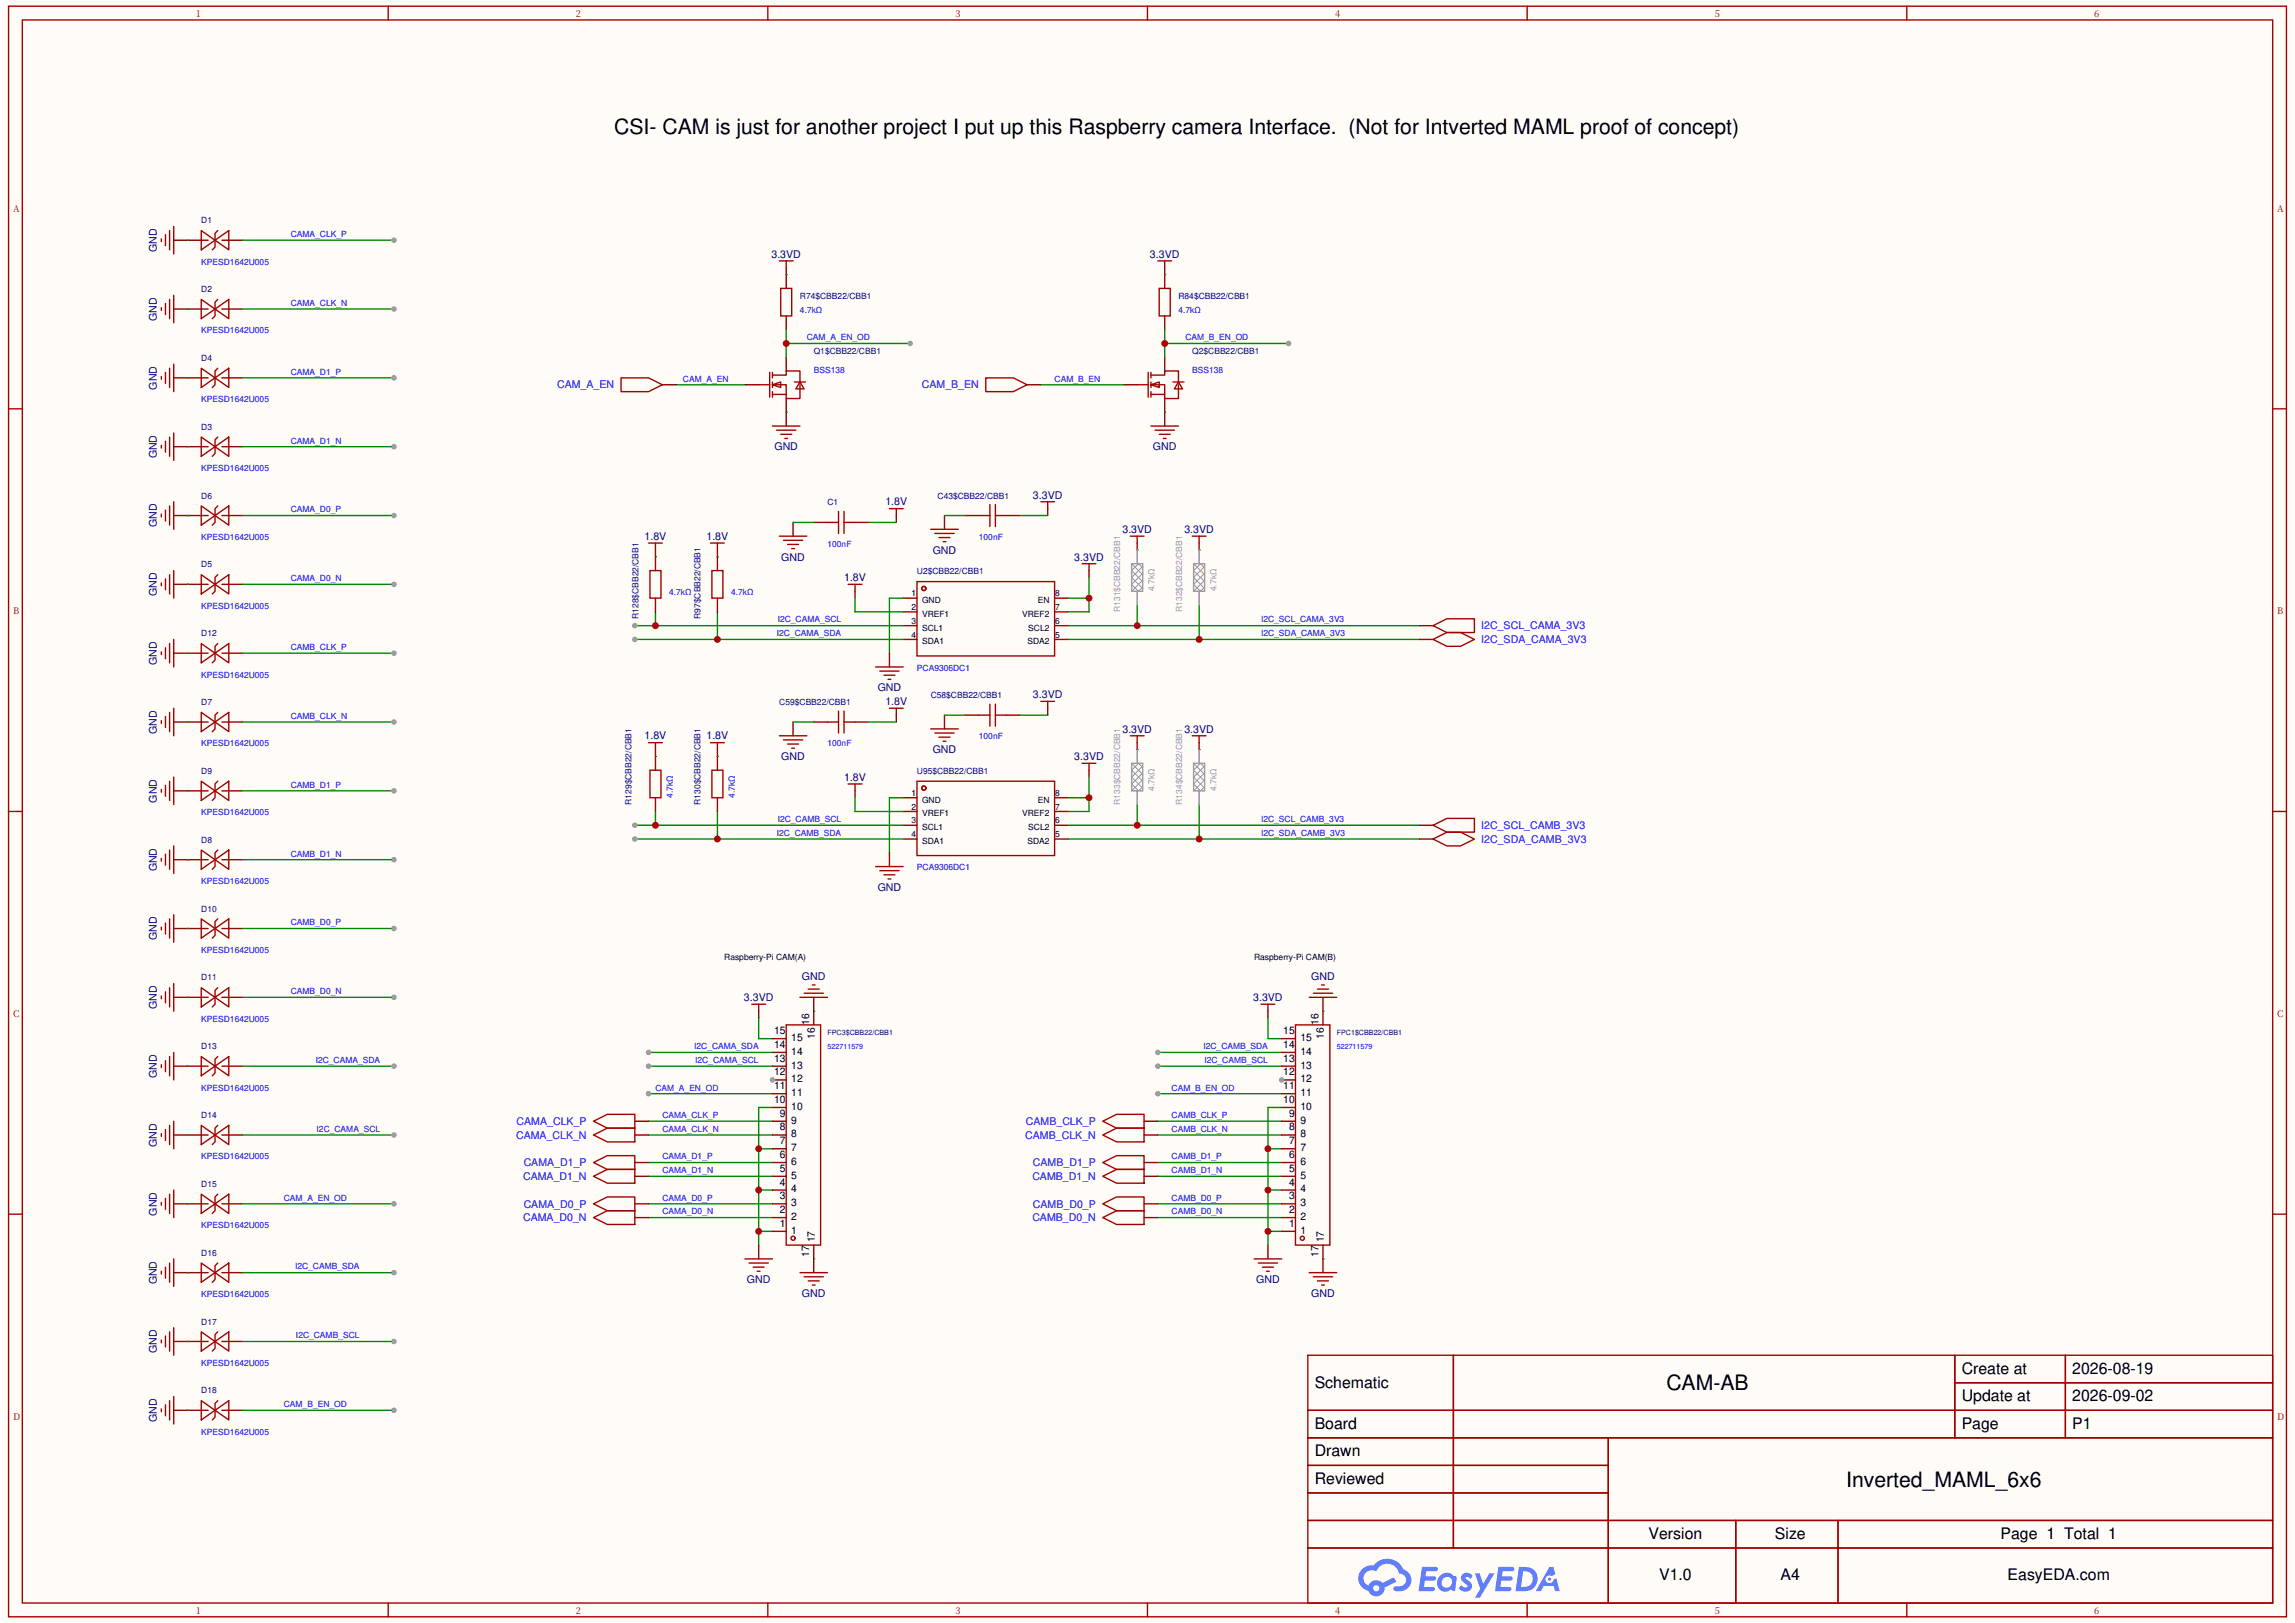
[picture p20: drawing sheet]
<svg xmlns="http://www.w3.org/2000/svg" width="297mm" height="210mm" viewBox="0 0 297 210" stroke-linecap="round" stroke-linejoin="round" font-family="sans-serif">
<defs><g id="words">
<g font-size="2.7">
<text x="79.5" y="17.3">CSI- CAM is just for another project I put up this Raspberry camera Interface. (Not for Intverted MAML proof of concept)</text>
<text x="215.6" y="179.9">CAM-AB</text>
<text x="238.9" y="192.3">Inverted_MAML_6x6</text>
</g>
<g font-size="2.1">
<text x="170.1" y="179.5">Schematic</text>
<text x="253.9" y="177.8">Create at</text>
<text x="268.2" y="177.8">2026-08-19</text>
<text x="170.1" y="184.9">Board</text>
<text x="253.9" y="181.3">Update at</text>
<text x="253.9" y="184.9">Page</text>
<text x="268.2" y="181.3">2026-09-02</text>
<text x="268.2" y="184.9">P1</text>
<text x="170.1" y="188.4">Drawn</text>
<text x="170.1" y="192">Reviewed</text>
<text x="213.3" y="199.1">Version</text>
<text x="229.7" y="199.1">Size</text>
<text x="258.9" y="199.1">Page 1 Total 1</text>
<text x="214.7" y="204.5">V1.0</text>
<text x="230.4" y="204.5">A4</text>
<text x="259.8" y="204.5">EasyEDA.com</text>
</g>
<g font-size="1.4" fill="#000080">
<text x="20.3" y="32.6" transform="rotate(-90 20.3 32.6)">GND</text>
<text x="99.8" y="33.3">3.3VD</text>
<text x="148.8" y="33.3">3.3VD</text>
<text x="20.3" y="41.5" transform="rotate(-90 20.3 41.5)">GND</text>
<text x="20.3" y="50.4" transform="rotate(-90 20.3 50.4)">GND</text>
<text x="20.3" y="59.3" transform="rotate(-90 20.3 59.3)">GND</text>
<text x="100.2" y="58.3">GND</text>
<text x="149.2" y="58.3">GND</text>
<text x="114.6" y="65.4">1.8V</text>
<text x="133.7" y="64.5">3.3VD</text>
<text x="20.3" y="68.2" transform="rotate(-90 20.3 68.2)">GND</text>
<text x="83.4" y="69.9">1.8V</text>
<text x="91.4" y="69.9">1.8V</text>
<text x="120.7" y="71.6">GND</text>
<text x="145.3" y="69">3.3VD</text>
<text x="153.3" y="69">3.3VD</text>
<text x="20.3" y="77.1" transform="rotate(-90 20.3 77.1)">GND</text>
<text x="101.1" y="72.5">GND</text>
<text x="109.2" y="75.2">1.8V</text>
<text x="139" y="72.5">3.3VD</text>
<text x="20.3" y="86" transform="rotate(-90 20.3 86)">GND</text>
<text x="113.6" y="89.4">GND</text>
<text x="20.3" y="94.9" transform="rotate(-90 20.3 94.9)">GND</text>
<text x="83.4" y="95.7">1.8V</text>
<text x="91.4" y="95.7">1.8V</text>
<text x="114.6" y="91.2">1.8V</text>
<text x="133.7" y="90.3">3.3VD</text>
<text x="145.3" y="94.8">3.3VD</text>
<text x="153.3" y="94.8">3.3VD</text>
<text x="101.1" y="98.4">GND</text>
<text x="109.2" y="101">1.8V</text>
<text x="120.7" y="97.5">GND</text>
<text x="139" y="98.4">3.3VD</text>
<text x="20.3" y="103.8" transform="rotate(-90 20.3 103.8)">GND</text>
<text x="20.3" y="112.8" transform="rotate(-90 20.3 112.8)">GND</text>
<text x="113.6" y="115.3">GND</text>
<text x="20.3" y="121.7" transform="rotate(-90 20.3 121.7)">GND</text>
<text x="20.3" y="130.6" transform="rotate(-90 20.3 130.6)">GND</text>
<text x="96.3" y="129.5">3.3VD</text>
<text x="103.8" y="126.9">GND</text>
<text x="162.2" y="129.5">3.3VD</text>
<text x="169.7" y="126.9">GND</text>
<text x="20.3" y="139.5" transform="rotate(-90 20.3 139.5)">GND</text>
<text x="20.3" y="148.4" transform="rotate(-90 20.3 148.4)">GND</text>
<text x="20.3" y="157.3" transform="rotate(-90 20.3 157.3)">GND</text>
<text x="20.3" y="166.2" transform="rotate(-90 20.3 166.2)">GND</text>
<text x="96.7" y="166">GND</text>
<text x="103.8" y="167.8">GND</text>
<text x="162.6" y="166">GND</text>
<text x="169.7" y="167.8">GND</text>
<text x="20.3" y="175.1" transform="rotate(-90 20.3 175.1)">GND</text>
<text x="20.3" y="184" transform="rotate(-90 20.3 184)">GND</text>
</g>
<g font-size="1.4" fill="#00f">
<text x="72.1" y="50.3">CAM_A_EN</text>
<text x="119.3" y="50.3">CAM_B_EN</text>
<text x="191.7" y="81.4">I2C_SCL_CAMA_3V3</text>
<text x="191.7" y="83.2">I2C_SDA_CAMA_3V3</text>
<text x="191.7" y="107.3">I2C_SCL_CAMB_3V3</text>
<text x="191.7" y="109">I2C_SDA_CAMB_3V3</text>
<text x="66.8" y="147.3">CAMA_CLK_N</text>
<text x="66.9" y="145.6">CAMA_CLK_P</text>
<text x="132.7" y="147.3">CAMB_CLK_N</text>
<text x="132.8" y="145.6">CAMB_CLK_P</text>
<text x="67.7" y="152.7">CAMA_D1_N</text>
<text x="67.8" y="150.9">CAMA_D1_P</text>
<text x="133.6" y="152.7">CAMB_D1_N</text>
<text x="133.7" y="150.9">CAMB_D1_P</text>
<text x="67.7" y="158">CAMA_D0_N</text>
<text x="67.8" y="156.2">CAMA_D0_P</text>
<text x="133.6" y="158">CAMB_D0_N</text>
<text x="133.7" y="156.2">CAMB_D0_P</text>
</g>
<g font-size="1.3">
<text x="100.2" y="137.4">13</text>
<text x="100.2" y="135.6">14</text>
<text x="100.2" y="133.8">15</text>
<text x="102.4" y="136.5">14</text>
<text x="102.4" y="134.7">15</text>
<text x="104.7" y="132.6" transform="rotate(-90 104.7 132.6)">16</text>
<text x="105.4" y="134.4" transform="rotate(-90 105.4 134.4)">16</text>
<text x="166.1" y="137.4">13</text>
<text x="166.1" y="135.6">14</text>
<text x="166.1" y="133.8">15</text>
<text x="168.3" y="136.5">14</text>
<text x="168.3" y="134.7">15</text>
<text x="170.6" y="132.6" transform="rotate(-90 170.6 132.6)">16</text>
<text x="171.3" y="134.4" transform="rotate(-90 171.3 134.4)">16</text>
<text x="100.2" y="142.7">10</text>
<text x="100.2" y="140.9">11</text>
<text x="100.2" y="139.1">12</text>
<text x="102.4" y="143.6">10</text>
<text x="102.4" y="141.8">11</text>
<text x="102.4" y="140">12</text>
<text x="102.4" y="138.3">13</text>
<text x="166.1" y="142.7">10</text>
<text x="166.1" y="140.9">11</text>
<text x="166.1" y="139.1">12</text>
<text x="168.3" y="143.6">10</text>
<text x="168.3" y="141.8">11</text>
<text x="168.3" y="140">12</text>
<text x="168.3" y="138.3">13</text>
<text x="100.9" y="149.8">6</text>
<text x="100.9" y="148">7</text>
<text x="100.9" y="146.3">8</text>
<text x="100.9" y="144.5">9</text>
<text x="102.4" y="148.9">7</text>
<text x="102.4" y="147.2">8</text>
<text x="102.4" y="145.4">9</text>
<text x="166.8" y="149.8">6</text>
<text x="166.8" y="148">7</text>
<text x="166.8" y="146.3">8</text>
<text x="166.8" y="144.5">9</text>
<text x="168.3" y="148.9">7</text>
<text x="168.3" y="147.2">8</text>
<text x="168.3" y="145.4">9</text>
<text x="100.9" y="155.2">3</text>
<text x="100.9" y="153.4">4</text>
<text x="100.9" y="151.6">5</text>
<text x="102.4" y="154.3">4</text>
<text x="102.4" y="152.5">5</text>
<text x="102.4" y="150.7">6</text>
<text x="166.8" y="155.2">3</text>
<text x="166.8" y="153.4">4</text>
<text x="166.8" y="151.6">5</text>
<text x="168.3" y="154.3">4</text>
<text x="168.3" y="152.5">5</text>
<text x="168.3" y="150.7">6</text>
<text x="100.9" y="158.7">1</text>
<text x="100.9" y="157">2</text>
<text x="102.4" y="159.6">1</text>
<text x="102.4" y="157.8">2</text>
<text x="102.4" y="156.1">3</text>
<text x="105.4" y="160.8" transform="rotate(-90 105.4 160.8)">17</text>
<text x="166.8" y="158.7">1</text>
<text x="166.8" y="157">2</text>
<text x="168.3" y="159.6">1</text>
<text x="168.3" y="157.8">2</text>
<text x="168.3" y="156.1">3</text>
<text x="171.3" y="160.8" transform="rotate(-90 171.3 160.8)">17</text>
<text x="104.7" y="162.6" transform="rotate(-90 104.7 162.6)">17</text>
<text x="170.6" y="162.6" transform="rotate(-90 170.6 162.6)">17</text>
</g>
<g font-size="1.2" fill="#a00000">
<text x="25.4" y="2.2">1</text>
<text x="74.5" y="2.2">2</text>
<text x="123.6" y="2.2">3</text>
<text x="172.8" y="2.2">4</text>
<text x="221.9" y="2.2">5</text>
<text x="271" y="2.2">6</text>
<text x="1.7" y="27.4">A</text>
<text x="294.7" y="27.4">A</text>
<text x="1.7" y="79.5">B</text>
<text x="294.7" y="79.5">B</text>
<text x="1.7" y="131.6">C</text>
<text x="294.7" y="131.6">C</text>
<text x="1.7" y="183.7">D</text>
<text x="294.7" y="183.7">D</text>
<text x="25.4" y="208.8">1</text>
<text x="74.5" y="208.8">2</text>
<text x="123.6" y="208.8">3</text>
<text x="172.8" y="208.8">4</text>
<text x="221.9" y="208.8">5</text>
<text x="271" y="208.8">6</text>
</g>
<g font-size="1.1" fill="#000080">
<text x="26" y="28.9">D1</text>
<text x="26" y="37.8">D2</text>
<text x="103.5" y="38.7">R74$CBB22/CBB1</text>
<text x="152.5" y="38.7">R84$CBB22/CBB1</text>
<text x="26" y="46.7">D4</text>
<text x="105.3" y="45.8">Q1$CBB22/CBB1</text>
<text x="154.3" y="45.8">Q2$CBB22/CBB1</text>
<text x="26" y="55.6">D3</text>
<text x="26" y="64.5">D6</text>
<text x="107.1" y="65.4">C1</text>
<text x="121.3" y="64.5">C43$CBB22/CBB1</text>
<text x="26" y="73.4">D5</text>
<text x="118.7" y="74.3">U2$CBB22/CBB1</text>
<text x="26" y="82.3">D12</text>
<text x="82.6" y="80.1" transform="rotate(-90 82.6 80.1)">R128$CBB22/CBB1</text>
<text x="90.6" y="80.1" transform="rotate(-90 90.6 80.1)">R97$CBB22/CBB1</text>
<text x="26" y="91.2">D7</text>
<text x="100.9" y="91.2">C59$CBB22/CBB1</text>
<text x="120.4" y="90.3">C58$CBB22/CBB1</text>
<text x="26" y="100.1">D9</text>
<text x="118.7" y="100.1">U95$CBB22/CBB1</text>
<text x="81.7" y="104.1" transform="rotate(-90 81.7 104.1)">R129$CBB22/CBB1</text>
<text x="90.6" y="104.1" transform="rotate(-90 90.6 104.1)">R130$CBB22/CBB1</text>
<text x="26" y="109">D8</text>
<text x="26" y="117.9">D10</text>
<text x="26" y="126.9">D11</text>
<text x="26" y="135.8">D13</text>
<text x="26" y="144.7">D14</text>
<text x="26" y="153.6">D15</text>
<text x="26" y="162.5">D16</text>
<text x="26" y="171.4">D17</text>
<text x="26" y="180.3">D18</text>
</g>
<g font-size="1.1" fill="#00f">
<text x="26" y="34.2">KPESD1642U005</text>
<text x="37.6" y="30.7">CAMA_CLK_P</text>
<text x="37.6" y="39.6">CAMA_CLK_N</text>
<text x="103.5" y="40.5">4.7kΩ</text>
<text x="152.5" y="40.5">4.7kΩ</text>
<text x="26" y="43.1">KPESD1642U005</text>
<text x="104.4" y="44">CAM_A_EN_OD</text>
<text x="153.4" y="44">CAM_B_EN_OD</text>
<text x="26" y="52">KPESD1642U005</text>
<text x="37.6" y="48.5">CAMA_D1_P</text>
<text x="88.4" y="49.4">CAM_A_EN</text>
<text x="105.3" y="48.3">BSS138</text>
<text x="136.5" y="49.4">CAM_B_EN</text>
<text x="154.3" y="48.3">BSS138</text>
<text x="37.6" y="57.4">CAMA_D1_N</text>
<text x="26" y="61">KPESD1642U005</text>
<text x="26" y="69.9">KPESD1642U005</text>
<text x="37.6" y="66.3">CAMA_D0_P</text>
<text x="107.1" y="70.7">100nF</text>
<text x="126.7" y="69.9">100nF</text>
<text x="37.6" y="75.2">CAMA_D0_N</text>
<text x="86.6" y="77">4.7kΩ</text>
<text x="94.6" y="77">4.7kΩ</text>
<text x="26" y="78.8">KPESD1642U005</text>
<text x="100.5" y="82.3">I2C_CAMA_SDA</text>
<text x="100.6" y="80.5">I2C_CAMA_SCL</text>
<text x="163.2" y="80.5">I2C_SCL_CAMA_3V3</text>
<text x="163.2" y="82.3">I2C_SDA_CAMA_3V3</text>
<text x="26" y="87.7">KPESD1642U005</text>
<text x="37.6" y="84.1">CAMB_CLK_P</text>
<text x="118.7" y="86.8">PCA9306DC1</text>
<text x="37.6" y="93">CAMB_CLK_N</text>
<text x="126.7" y="95.7">100nF</text>
<text x="26" y="96.6">KPESD1642U005</text>
<text x="37.6" y="101.9">CAMB_D1_P</text>
<text x="107.1" y="96.6">100nF</text>
<text x="26" y="105.5">KPESD1642U005</text>
<text x="87.1" y="103.2" transform="rotate(-90 87.1 103.2)">4.7kΩ</text>
<text x="95.1" y="103.2" transform="rotate(-90 95.1 103.2)">4.7kΩ</text>
<text x="100.6" y="106.4">I2C_CAMB_SCL</text>
<text x="163.2" y="106.4">I2C_SCL_CAMB_3V3</text>
<text x="37.6" y="110.8">CAMB_D1_N</text>
<text x="100.5" y="108.2">I2C_CAMB_SDA</text>
<text x="118.7" y="112.6">PCA9306DC1</text>
<text x="163.2" y="108.2">I2C_SDA_CAMB_3V3</text>
<text x="26" y="114.4">KPESD1642U005</text>
<text x="37.6" y="119.7">CAMB_D0_P</text>
<text x="26" y="123.3">KPESD1642U005</text>
<text x="37.6" y="128.6">CAMB_D0_N</text>
<text x="26" y="132.2">KPESD1642U005</text>
<text x="40.9" y="137.5">I2C_CAMA_SDA</text>
<text x="89.8" y="135.8">I2C_CAMA_SDA</text>
<text x="90" y="137.5">I2C_CAMA_SCL</text>
<text x="155.7" y="135.8">I2C_CAMB_SDA</text>
<text x="155.9" y="137.5">I2C_CAMB_SCL</text>
<text x="26" y="141.1">KPESD1642U005</text>
<text x="84.8" y="141.1">CAM_A_EN_OD</text>
<text x="151.6" y="141.1">CAM_B_EN_OD</text>
<text x="41" y="146.4">I2C_CAMA_SCL</text>
<text x="85.7" y="144.7">CAMA_CLK_P</text>
<text x="85.7" y="146.4">CAMA_CLK_N</text>
<text x="151.6" y="144.7">CAMB_CLK_P</text>
<text x="151.6" y="146.4">CAMB_CLK_N</text>
<text x="26" y="150">KPESD1642U005</text>
<text x="36.7" y="155.4">CAM_A_EN_OD</text>
<text x="85.7" y="155.4">CAMA_D0_P</text>
<text x="85.7" y="150">CAMA_D1_P</text>
<text x="85.7" y="151.8">CAMA_D1_N</text>
<text x="151.6" y="155.4">CAMB_D0_P</text>
<text x="151.6" y="150">CAMB_D1_P</text>
<text x="151.6" y="151.8">CAMB_D1_N</text>
<text x="26" y="158.9">KPESD1642U005</text>
<text x="85.7" y="157.1">CAMA_D0_N</text>
<text x="151.6" y="157.1">CAMB_D0_N</text>
<text x="26" y="167.8">KPESD1642U005</text>
<text x="38.2" y="164.3">I2C_CAMB_SDA</text>
<text x="38.3" y="173.2">I2C_CAMB_SCL</text>
<text x="26" y="176.7">KPESD1642U005</text>
<text x="26" y="185.6">KPESD1642U005</text>
<text x="36.7" y="182.1">CAM_B_EN_OD</text>
</g>
<g font-size="1.1">
<text x="118" y="77.1">1</text>
<text x="136.6" y="77.1">8</text>
<text x="118" y="78.9">2</text>
<text x="118" y="80.7">3</text>
<text x="118" y="82.5">4</text>
<text x="119.3" y="78">GND</text>
<text x="119.3" y="79.8">VREF1</text>
<text x="119.3" y="81.6">SCL1</text>
<text x="119.3" y="83.4">SDA1</text>
<text x="132.3" y="79.8">VREF2</text>
<text x="133" y="83.4">SDA2</text>
<text x="133.1" y="81.6">SCL2</text>
<text x="134.3" y="78">EN</text>
<text x="136.6" y="82.5">5</text>
<text x="136.6" y="80.7">6</text>
<text x="136.6" y="78.9">7</text>
<text x="118" y="103">1</text>
<text x="118" y="104.8">2</text>
<text x="118" y="106.5">3</text>
<text x="119.3" y="103.9">GND</text>
<text x="119.3" y="105.6">VREF1</text>
<text x="119.3" y="107.4">SCL1</text>
<text x="132.3" y="105.6">VREF2</text>
<text x="133.1" y="107.4">SCL2</text>
<text x="134.3" y="103.9">EN</text>
<text x="136.6" y="106.5">6</text>
<text x="136.6" y="104.8">7</text>
<text x="136.6" y="103">8</text>
<text x="118" y="108.3">4</text>
<text x="119.3" y="109.2">SDA1</text>
<text x="133" y="109.2">SDA2</text>
<text x="136.6" y="108.3">5</text>
<text x="93.7" y="124.2">Raspberry-Pi CAM(A)</text>
<text x="162.3" y="124.2">Raspberry-Pi CAM(B)</text>
</g>
<g font-size="1.1" fill="#999">
<text x="149.4" y="76.5" transform="rotate(-90 149.4 76.5)">4.7kΩ</text>
<text x="157.4" y="76.5" transform="rotate(-90 157.4 76.5)">4.7kΩ</text>
<text x="145" y="79.2" transform="rotate(-90 145 79.2)">R131$CBB22/CBB1</text>
<text x="153" y="79.2" transform="rotate(-90 153 79.2)">R132$CBB22/CBB1</text>
<text x="145" y="104.1" transform="rotate(-90 145 104.1)">R133$CBB22/CBB1</text>
<text x="149.4" y="102.3" transform="rotate(-90 149.4 102.3)">4.7kΩ</text>
<text x="153" y="104.1" transform="rotate(-90 153 104.1)">R134$CBB22/CBB1</text>
<text x="157.4" y="102.3" transform="rotate(-90 157.4 102.3)">4.7kΩ</text>
</g>
<g font-size=".9" fill="#00f">
<text x="107.1" y="135.8">522711579</text>
<text x="173" y="135.8">522711579</text>
</g>
<g font-size=".9" fill="#000080">
<text x="107.1" y="134">FPC3$CBB22/CBB1</text>
<text x="173" y="134">FPC1$CBB22/CBB1</text>
</g>
</g></defs>
<path d="M.3 0h296.4v210h-296.4z" fill="#fffcf7"/>
<g fill="none" stroke="#a10000" stroke-width=".18">
<path d="M1.1 .8h294.8v208.4h-294.8zM2.9 2.6h291.2v204.8h-291.2zM50.2 .8v1.8M99.4 .8v1.8M148.5 .8v1.8M197.6 .8v1.8M246.8 .8v1.8M1.1 52.9h1.8M294.1 52.9h1.8M1.1 105h1.8M294.1 105h1.8M1.1 157.1h1.8"/>
<path d="M294.1 157.1h1.8M169.3 175.4h124.8v32h-124.8zM188.1 175.4v24.9M253 175.4v10.6M253 178.9h41.1M267.3 175.4v10.6M169.3 182.5h124.8M169.3 186h124.8M169.3 189.6h38.8M169.3 196.7h124.8M169.3 193.2h38.8M208.1 186v21.4"/>
<path d="M224.6 196.7v10.7M237.9 196.7v10.7M50.2 207.4v1.8M99.4 207.4v1.8M148.5 207.4v1.8M169.3 200.3h124.8M197.6 207.4v1.8M246.8 207.4v1.8"/>
</g>
<g fill="#5487ff">
<path d="M189.3 203.7l.5-.2a.91 .91 0 0 1 .8 .4l-.3 .4a.36 .36 0 0 0-.3-.3 .36 .36 0 0 0-.4 .2h.1a1.85 1.85 0 0 1 .8 1 .97 .97 0 0 1-.8 .7 .97 .97 0 0 1-.9-.4l.3-.4a.45 .45 0 0 0 .4 .3 .45 .45 0 0 0 .4-.2 1.98 1.98 0 0 1-.8-1z"/>
<path d="M190.9 203.6h.6l.4 1.3 .9-1.3h.6l-1.9 3.1h-.6l.7-1.1z"/>
<path d="M184 202.7h1.8a.28 .28 0 0 1 .3 .3 .28 .28 0 0 1-.3 .3h-1.2l-.1 .7h1.1h.2l.1 .2a.35 .35 0 0 1-.5 .3h-1l-.1 .8h.5a.87 .87 0 0 1 .9 .2 .27 .27 0 0 1-.3 .4h-1.8z"/>
<path d="M193.9 202.7h1.8a.28 .28 0 0 1 .3 .3 .28 .28 0 0 1-.3 .3h-1.2l-.1 .7h1.1h.2l.1 .2a.35 .35 0 0 1-.5 .3h-1l-.1 .8h.5a.86 .86 0 0 1 .9 .2 .27 .27 0 0 1-.3 .4h-1.8z"/>
<path d="M200.5 202.7h.5l.3 1-.5 .2a.53 .53 0 0 0-.8 .2 .53 .53 0 0 0 .4 .8 .53 .53 0 0 0 .6-.5l.4-.2 .4 1.7h-.6l-.1-.7h-1.3l-.4 .7h-.7z"/>
<path d="M196.6 202.7l-.5 3.2h1a1.59 1.59 0 0 0 1.9-1.6 1.59 1.59 0 0 0-1.9-1.6zM197.1 203.3a1.05 1.05 0 0 1 1.3 1.1 1.05 1.05 0 0 1-1.4 .9h-.2z"/>
<path d="M186.3 204a1.11 1.11 0 0 0-.1 1.5 1.11 1.11 0 0 0 1.6 .1l.5 .3 .2-1.8-.1-.1-.3-.1a1.12 1.12 0 0 0-1.8 .1zM186.8 204.3a.67 .67 0 0 1 1-.1 .67 .67 0 0 1-.1 1 .67 .67 0 0 1-1 0 .67 .67 0 0 1 .1-.9z"/>
<path d="M176.3 203a1.66 1.66 0 0 0 .8 2.8 1.08 1.08 0 0 0 1.2 .7 1.08 1.08 0 0 0 .9-1.1l1.5-.8-.3-.5-1.5 .7a1.1 1.1 0 0 0-1.8 .4 1.05 1.05 0 0 1-.5-1.5 1.05 1.05 0 0 1 1.5-.4 1.56 1.56 0 0 1 1.6-1 1.56 1.56 0 0 1 1.4 1.3 .81 .81 0 0 1 .9 .8 .81 .81 0 0 1-.8 .8h-.5a.33 .33 0 0 0-.4 .3 .33 .33 0 0 0 .3 .4 1.54 1.54 0 0 0 1.7-.5 1.54 1.54 0 0 0 .2-1.7l-.6-.5-.3-.2a2.24 2.24 0 0 0-3.8-.5h-.3a1.79 1.79 0 0 0-1.2 .5zM177.7 205.5a.41 .41 0 0 1 .8 0 .41 .41 0 0 1-.8 0z"/>
<circle cx="200.5" cy="204.3" r=".2"/>
</g>
<path d="M83.9 155.8h16.1M83.9 157.5h16.1M83.9 150.4h16.1M83.9 152.2h16.1M83.9 145.1h16.1M83.9 146.9h16.1M98.2 159.3h1.8M98.2 154h1.8M98.2 148.6h1.8M100 143.3h-1.8v17.8" fill="none" stroke="#008700" stroke-width=".18"/>
<path d="M98.2 130.8v.9M98.2 161.1v1.8" fill="none" stroke="#870000" stroke-width=".18"/>
<path d="M97.3 129.9h1.8M98.2 129.9v.9M96.4 162.9h3.6M96.9 163.4h2.5M97.5 164h1.4M98 164.5h.4" fill="none" stroke="#a10000" stroke-width=".18"/>
<g fill="#c00">
<circle cx="98.2" cy="159.3" r=".45"/>
<circle cx="98.2" cy="154" r=".45"/>
<circle cx="98.2" cy="148.6" r=".45"/>
</g>
<path d="M87.5 49.8h8.9M101.7 53.3h.1M101.7 42.7v3.5M101.7 44.4h16.1M98.2 131.7v2.7h1.8" fill="none" stroke="#008700" stroke-width=".18"/>
<path d="M101.7 35.5v1.8M96.4 49.8h1.8M101.7 40.9v1.8M101.7 46.2v1.8M101.7 51.6v3.5" fill="none" stroke="#870000" stroke-width=".18"/>
<g fill="none" stroke="#a10000" stroke-width=".18">
<path d="M101 37.3h1.5v3.6h-1.5zM98.2 49.8h1.4M99.6 48.2v3.2M100 49.8h1.7v1.8h1.8v-1.8M100 48.5h1.7v-.5h1.8v1.4M100 49.8l1-.4v.7zM100 48.2v.7M100 49.4v.7M100 50.7v.7M100 51h1.7M100 55.1h3.5M100.5 55.7h2.5"/>
<path d="M101 56.2h1.5M101.6 56.7h.3M102.8 49.4h1.4M103.5 49.4l.6 .9h-1.1z"/>
</g>
<circle cx="101.7" cy="44.4" r=".45" fill="#c00"/>
<circle cx="117.8" cy="44.4" r=".36" fill="#999"/>
<g fill="none" stroke="#a10000" stroke-width=".18">
<path d="M118.7 75.3h17.8v9.6h-17.8z"/>
<circle cx="119.6" cy="76.1" r=".27"/>
</g>
<path d="M116.9 77.4h1.8M116.9 79.2h1.8M136.5 77.4h1.8M136.5 79.2h1.8M116.9 81h1.8M116.9 82.7h1.8M136.5 81h1.8M136.5 82.7h1.8" fill="none" stroke="#870000" stroke-width=".18"/>
<path d="M147.2 78.3v2.7M138.3 81h45.4" fill="none" stroke="#008700" stroke-width=".18"/>
<circle cx="147.2" cy="81" r=".45" fill="#c00"/>
<path d="M155.2 78.3v4.4M138.3 82.7h45.4" fill="none" stroke="#008700" stroke-width=".18"/>
<circle cx="155.2" cy="82.7" r=".45" fill="#c00"/>
<path d="M84.8 79.2v1.8M82.2 81h34.7" fill="none" stroke="#008700" stroke-width=".18"/>
<circle cx="84.8" cy="81" r=".45" fill="#c00"/>
<circle cx="82.2" cy="81" r=".36" fill="#999"/>
<path d="M92.8 79.2v3.5M82.2 82.7h34.7" fill="none" stroke="#008700" stroke-width=".18"/>
<circle cx="92.8" cy="82.7" r=".45" fill="#c00"/>
<circle cx="82.2" cy="82.7" r=".36" fill="#999"/>
<path d="M149.8 155.8h16.1M149.8 157.5h16.1M149.8 150.4h16.1M149.8 152.2h16.1M149.8 145.1h16.1M149.8 146.9h16.1M164.1 159.3h1.8M164.1 154h1.8M164.1 148.6h1.8M165.9 143.3h-1.8v17.8" fill="none" stroke="#008700" stroke-width=".18"/>
<path d="M164.1 130.8v.9M164.1 161.1v1.8" fill="none" stroke="#870000" stroke-width=".18"/>
<path d="M163.2 129.9h1.8M164.1 129.9v.9M162.3 162.9h3.6M162.8 163.4h2.5M163.4 164h1.4M163.9 164.5h.4" fill="none" stroke="#a10000" stroke-width=".18"/>
<g fill="#c00">
<circle cx="164.1" cy="159.3" r=".45"/>
<circle cx="164.1" cy="154" r=".45"/>
<circle cx="164.1" cy="148.6" r=".45"/>
</g>
<path d="M101.7 35.5h.1M164.1 131.7v2.7h1.8M83.9 141.5h16.1" fill="none" stroke="#008700" stroke-width=".18"/>
<path d="M101.7 34.6v.9" fill="none" stroke="#870000" stroke-width=".18"/>
<path d="M100.9 33.8h1.7M101.7 33.8v.8" fill="none" stroke="#a10000" stroke-width=".18"/>
<circle cx="83.9" cy="141.5" r=".36" fill="#999"/>
<path d="M150.7 35.5v1.8M145.4 49.8h1.8M150.7 40.9v1.8M150.7 46.2v1.8M150.7 51.6v3.5" fill="none" stroke="#870000" stroke-width=".18"/>
<g fill="none" stroke="#a10000" stroke-width=".18">
<path d="M150 37.3h1.4v3.6h-1.4zM147.2 49.8h1.4M148.6 48.2v3.2M148.9 49.8h1.8v1.8h1.8v-1.8M148.9 48.5h1.8v-.5h1.8v1.4M148.9 49.8l1.1-.4v.7zM148.9 48.2v.7M148.9 49.4v.7M148.9 50.7v.7M148.9 51h1.8M148.9 55.1h3.6M149.5 55.7h2.5"/>
<path d="M150 56.2h1.4M150.5 56.7h.4M151.8 49.4h1.4M152.5 49.4l.5 .9h-1z"/>
</g>
<path d="M134.7 49.8h10.7M150.7 53.3h.1M150.7 42.7v3.5M150.7 44.4h16.1" fill="none" stroke="#008700" stroke-width=".18"/>
<circle cx="150.7" cy="44.4" r=".45" fill="#c00"/>
<circle cx="166.8" cy="44.4" r=".36" fill="#999"/>
<path d="M150.7 34.6v.9" fill="none" stroke="#870000" stroke-width=".18"/>
<path d="M149.8 33.8h1.8M150.7 33.8v.8" fill="none" stroke="#a10000" stroke-width=".18"/>
<path d="M150.7 35.5h.1M149.8 141.5h16.1" fill="none" stroke="#008700" stroke-width=".18"/>
<circle cx="149.8" cy="141.5" r=".36" fill="#999"/>
<path d="M110.6 76.5v.9M140.9 73.8v.9M115.1 84.5v1.8" fill="none" stroke="#870000" stroke-width=".18"/>
<path d="M109.8 75.6h1.7M110.6 75.6v.9M140 72.9h1.8M140.9 72.9v.9M113.3 86.3h3.6M113.9 86.8h2.5M114.4 87.4h1.4M114.9 87.9h.4" fill="none" stroke="#a10000" stroke-width=".18"/>
<path d="M110.6 77.4v1.8h6.3M116.9 77.4h-1.8v7.1M138.3 77.4h2.6M140.9 74.7v4.5h-2.6" fill="none" stroke="#008700" stroke-width=".18"/>
<circle cx="140.9" cy="77.4" r=".45" fill="#c00"/>
<path d="M122.2 66.7v1.8M124.9 66.7h1.8M130.2 66.7h1.8M135.6 65.8v.9" fill="none" stroke="#870000" stroke-width=".18"/>
<path d="M120.4 68.5h3.6M121 69h2.5M121.5 69.6h1.4M122.1 70.1h.3M126.7 66.7h1.4M128.1 65.3v2.8M128.8 66.7h1.4M128.8 65.3v2.8M134.7 64.9h1.8M135.6 64.9v.9" fill="none" stroke="#a10000" stroke-width=".18"/>
<path d="M122.2 66.7h2.7M132 66.7h3.6M83.9 138h16.1" fill="none" stroke="#008700" stroke-width=".18"/>
<circle cx="83.9" cy="138" r=".36" fill="#999"/>
<path d="M83.9 136.2h16.1" fill="none" stroke="#008700" stroke-width=".18"/>
<circle cx="83.9" cy="136.2" r=".36" fill="#999"/>
<path d="M149.8 138h16.1" fill="none" stroke="#008700" stroke-width=".18"/>
<circle cx="149.8" cy="138" r=".36" fill="#999"/>
<path d="M149.8 136.2h16.1" fill="none" stroke="#008700" stroke-width=".18"/>
<circle cx="149.8" cy="136.2" r=".36" fill="#999"/>
<g fill="none" stroke="#870000" stroke-width=".18">
<path d="M84.8 71.2v2.6M84.8 77.4v1.8M92.8 71.2v2.6M92.8 77.4v1.8M102.6 67.6v1.8M105.3 67.6h1.8M110.6 67.6h1.8M116 66.7v.9M116.9 103.2h1.8M116.9 105h1.8M116.9 106.8h1.8M116.9 108.6h1.8"/>
<path d="M136.5 103.2h1.8M136.5 105h1.8M136.5 106.8h1.8M136.5 108.6h1.8M105.3 129v1.8M171.2 129v1.8M105.3 162.9v1.8M171.2 162.9v1.8"/>
</g>
<g fill="none" stroke="#a10000" stroke-width=".18">
<path d="M83.9 70.3h1.8M84.1 73.8h1.4v3.6h-1.4zM84.8 70.3v.9M91.9 70.3h1.8M92.1 73.8h1.5v3.6h-1.5zM92.8 70.3v.9M100.9 69.4h3.5M101.4 69.9h2.5M101.9 70.4h1.4M102.5 71h.3M107.1 67.6h1.4M108.5 66.2v2.8"/>
<path d="M109.2 67.6h1.4M109.2 66.2v2.8M115.1 65.8h1.8M116 65.8v.9M118.7 101.1h17.8v9.6h-17.8zM103.5 129h3.6M104.1 128.5h2.5M104.6 128h1.4M105.1 127.4h.4M169.4 129h3.6M170 128.5h2.5M170.5 128h1.4"/>
<path d="M171 127.4h.4M103.5 164.7h3.6M104.1 165.2h2.5M104.6 165.7h1.4M105.1 166.3h.4M169.4 164.7h3.6M170 165.2h2.5M170.5 165.7h1.4M171 166.3h.4"/>
<circle cx="119.6" cy="102" r=".27"/>
</g>
<path d="M84.8 72h.1M92.8 72h.1M102.6 67.6h2.7M112.4 67.6h3.6M138.3 106.8h45.4M147.2 104.1v2.7" fill="none" stroke="#008700" stroke-width=".18"/>
<circle cx="147.2" cy="106.8" r=".45" fill="#c00"/>
<path d="M138.3 108.6h45.4M155.2 104.1v4.5" fill="none" stroke="#008700" stroke-width=".18"/>
<circle cx="155.2" cy="108.6" r=".44" fill="#c00"/>
<path d="M82.2 106.8h34.7M84.8 105v1.8" fill="none" stroke="#008700" stroke-width=".18"/>
<circle cx="84.8" cy="106.8" r=".45" fill="#c00"/>
<circle cx="82.2" cy="106.8" r=".36" fill="#999"/>
<path d="M82.2 108.6h34.7M92.8 105v3.6" fill="none" stroke="#008700" stroke-width=".18"/>
<circle cx="92.8" cy="108.6" r=".44" fill="#c00"/>
<circle cx="82.2" cy="108.6" r=".36" fill="#999"/>
<path d="M140.9 99.7v.8M110.6 102.3v.9M115.1 110.3v1.8" fill="none" stroke="#870000" stroke-width=".18"/>
<path d="M140 98.8h1.8M140.9 98.8v.9M109.8 101.4h1.7M110.6 101.4v.9M113.3 112.1h3.6M113.9 112.7h2.5M114.4 113.2h1.4M114.9 113.7h.4" fill="none" stroke="#a10000" stroke-width=".18"/>
<path d="M110.6 103.2v1.8h6.3M116.9 103.2h-1.8v7.1M138.3 103.2h2.6M140.9 100.5v4.5h-2.6" fill="none" stroke="#008700" stroke-width=".18"/>
<circle cx="140.9" cy="103.2" r=".45" fill="#c00"/>
<g fill="none" stroke="#870000" stroke-width=".18">
<path d="M24.3 31.1h2.6M24.3 40h2.6M28.7 31.1h2.7M28.7 40h2.7M85.7 49.8h1.8M132.9 49.8h1.8M147.2 70.3v.9M155.2 70.3v.9M84.8 97v2.7M92.8 97v2.7M102.6 93.4v1.8M105.3 93.4h1.8"/>
<path d="M110.6 93.4h1.8M116 92.5v.9M122.2 92.5v1.8M124.9 92.5h1.8M130.2 92.5h1.8M135.6 91.6v.9M147.2 96.1v.9M155.2 96.1v.9M183.7 81h1.8M183.7 82.7h1.8M84.8 103.2v1.8M92.8 103.2v1.8"/>
<path d="M183.7 106.8h1.8M183.7 108.6h1.8M82.2 145.1h1.7M82.2 146.9h1.7M82.2 150.4h1.7M82.2 152.2h1.7M82.2 155.8h1.7M82.2 157.5h1.7M148.1 145.1h1.7M148.1 146.9h1.7M148.1 150.4h1.7M148.1 152.2h1.7"/>
<path d="M148.1 155.8h1.7M148.1 157.5h1.7"/>
</g>
<g fill="none" stroke="#a10000" stroke-width=".18">
<path d="M26 29.8l1.8 1.3-1.8 1.2zM26 38.7l1.8 1.3-1.8 1.2zM27.8 31.1l1.8-1.3v2.5zM27.8 40l1.8-1.3v2.5zM28.2 29.8l-.4 .4v1.8l-.3 .3M28.2 38.7l-.4 .4v1.8l-.3 .3M80.4 48.9h3.5l1.8 .9-1.8 .9h-3.5zM127.6 48.9h3.5l1.8 .9-1.8 .9h-3.5zM146.3 69.4h1.8M147.2 69.4v.9M154.3 69.4h1.8M155.2 69.4v.9"/>
<path d="M83.9 96.1h1.8M84.1 99.7h1.4v3.5h-1.4zM84.8 96.1v.9M91.9 96.1h1.8M92.1 99.7h1.5v3.5h-1.5zM92.8 96.1v.9M100.9 95.2h3.5M101.4 95.7h2.5M101.9 96.3h1.4M102.5 96.8h.3M107.1 93.4h1.4M108.5 92v2.8"/>
<path d="M109.2 93.4h1.4M109.2 92v2.8M115.1 91.6h1.8M116 91.6v.9M120.4 94.3h3.6M121 94.8h2.5M121.5 95.4h1.4M122.1 95.9h.3M126.7 92.5h1.4M128.1 91.1v2.9M128.8 92.5h1.4M128.8 91.1v2.9"/>
<path d="M134.7 90.8h1.8M135.6 90.8v.8M146.3 95.2h1.8M147.2 95.2v.9M154.3 95.2h1.8M155.2 95.2v.9M185.5 81l1.7-.9h3.6v1.7h-3.6zM185.5 82.7l1.7-.9h1.8l1.8 .9-1.8 .9h-1.8zM185.5 106.8l1.7-.9h3.6v1.8h-3.6zM185.5 108.6l1.7-.9h1.8l1.8 .9-1.8 .9h-1.8zM76.8 145.1l1.8-.9h3.6v1.8h-3.6zM76.8 146.9l1.8-.9h3.6v1.7h-3.6z"/>
<path d="M76.8 150.4l1.8-.9h3.6v1.8h-3.6zM76.8 152.2l1.8-.9h3.6v1.8h-3.6zM76.8 155.8l1.8-.9h3.6v1.8h-3.6zM76.8 157.5l1.8-.8h3.6v1.7h-3.6zM142.7 145.1l1.8-.9h3.6v1.8h-3.6zM142.7 146.9l1.8-.9h3.6v1.7h-3.6zM142.7 150.4l1.8-.9h3.6v1.8h-3.6zM142.7 152.2l1.8-.9h3.6v1.8h-3.6zM142.7 155.8l1.8-.9h3.6v1.8h-3.6zM142.7 157.5l1.8-.8h3.6v1.7h-3.6z"/>
</g>
<path d="M31.4 31.1h19.6M147.2 71.2h.1M155.2 71.2h.1M84.8 97.9h.1M92.8 97.9h.1M102.6 93.4h2.7M112.4 93.4h3.6M122.2 92.5h2.7M132 92.5h3.6M147.2 97h.1M155.2 97h.1" fill="none" stroke="#008700" stroke-width=".18"/>
<g fill="none" stroke="#999" stroke-width=".13">
<path d="M146.5 72.9l1.4 1.5M147.9 73.5l-.6-.6-.8 .9 1.4 1.5M147.9 73.3l-1.4 1.4 1.4 1.4M147.9 74.2l-1.4 1.4 .8 .9 .6-.5M147.9 75.1l-1.4 1.4M154.5 72.9l1.4 1.5M155.9 73.5l-.5-.6-.9 .9 1.4 1.5M155.9 73.3l-1.4 1.4 1.4 1.4M155.9 74.2l-1.4 1.4 .9 .9 .5-.5M155.9 75.1l-1.4 1.4M146.5 98.8l1.4 1.4M147.9 99.3l-.6-.5-.8 .9 1.4 1.4"/>
<path d="M147.9 99.1l-1.4 1.4 1.4 1.5M154.5 98.8l1.4 1.4M155.9 99.3l-.5-.5-.9 .9 1.4 1.4M155.9 99.1l-1.4 1.4 1.4 1.5M147.9 100l-1.4 1.4 .8 .9 .6-.5M147.9 100.9l-1.4 1.4M155.9 100l-1.4 1.4 .9 .9 .5-.5M155.9 100.9l-1.4 1.4"/>
</g>
<path d="M146.5 72.9h1.4v3.6h-1.4zM147.2 71.2v1.7M147.2 76.5v1.8M154.5 72.9h1.4v3.6h-1.4zM155.2 71.2v1.7M155.2 76.5v1.8M146.5 98.8h1.4v3.5h-1.4zM147.2 97v1.8M154.5 98.8h1.4v3.5h-1.4zM155.2 97v1.8M147.2 102.3v1.8M155.2 102.3v1.8" fill="none" stroke="#999" stroke-width=".18"/>
<circle cx="51" cy="31.1" r=".36" fill="#999"/>
<path d="M22.5 31.1h1.8" fill="none" stroke="#870000" stroke-width=".18"/>
<path d="M20.9 30.9v.4M21.4 30.4v1.4M21.9 29.8v2.5M22.5 29.3v3.6" fill="none" stroke="#a10000" stroke-width=".18"/>
<path d="M24.3 31.1h.1M31.4 40h19.6" fill="none" stroke="#008700" stroke-width=".18"/>
<circle cx="51" cy="40" r=".36" fill="#999"/>
<path d="M22.5 40h1.8M24.3 48.9h2.6M24.3 57.8h2.6M28.7 48.9h2.7M28.7 57.8h2.7" fill="none" stroke="#870000" stroke-width=".18"/>
<path d="M20.9 39.8v.4M21.4 39.3v1.4M21.9 38.7v2.5M22.5 38.2v3.6M26 47.6l1.8 1.3-1.8 1.2zM26 56.6l1.8 1.2-1.8 1.2zM27.8 48.9l1.8-1.3v2.5zM27.8 57.8l1.8-1.2v2.4zM28.2 47.6l-.4 .4v1.8l-.3 .3M28.2 56.6l-.4 .3v1.8l-.3 .3" fill="none" stroke="#a10000" stroke-width=".18"/>
<path d="M24.3 40h.1M31.4 48.9h19.6" fill="none" stroke="#008700" stroke-width=".18"/>
<circle cx="51" cy="48.9" r=".36" fill="#999"/>
<path d="M22.5 48.9h1.8" fill="none" stroke="#870000" stroke-width=".18"/>
<path d="M20.9 48.7v.4M21.4 48.2v1.4M21.9 47.6v2.5M22.5 47.1v3.6" fill="none" stroke="#a10000" stroke-width=".18"/>
<path d="M24.3 48.9h.1M31.4 57.8h19.6" fill="none" stroke="#008700" stroke-width=".18"/>
<circle cx="51" cy="57.8" r=".36" fill="#999"/>
<path d="M22.5 57.8h1.8M24.3 66.7h2.6M24.3 75.6h2.6M28.7 66.7h2.7M28.7 75.6h2.7" fill="none" stroke="#870000" stroke-width=".18"/>
<path d="M20.9 57.6v.4M21.4 57.1v1.4M21.9 56.6v2.4M22.5 56v3.6M26 65.5l1.8 1.2-1.8 1.3zM26 74.4l1.8 1.2-1.8 1.3zM27.8 66.7l1.8-1.2v2.5zM27.8 75.6l1.8-1.2v2.5zM28.2 65.5l-.4 .3v1.8l-.3 .4M28.2 74.4l-.4 .3v1.8l-.3 .4" fill="none" stroke="#a10000" stroke-width=".18"/>
<path d="M24.3 57.8h.1M31.4 66.7h19.6" fill="none" stroke="#008700" stroke-width=".18"/>
<circle cx="51" cy="66.7" r=".36" fill="#999"/>
<path d="M22.5 66.7h1.8" fill="none" stroke="#870000" stroke-width=".18"/>
<path d="M20.9 66.5v.4M21.4 66v1.4M21.9 65.5v2.5M22.5 64.9v3.6" fill="none" stroke="#a10000" stroke-width=".18"/>
<path d="M24.3 66.7h.1M31.4 75.6h19.6" fill="none" stroke="#008700" stroke-width=".18"/>
<circle cx="51" cy="75.6" r=".36" fill="#999"/>
<path d="M22.5 75.6h1.8M24.3 84.5h2.6M24.3 93.4h2.6M28.7 84.5h2.7M28.7 93.4h2.7" fill="none" stroke="#870000" stroke-width=".18"/>
<path d="M20.9 75.4v.4M21.4 74.9v1.4M21.9 74.4v2.5M22.5 73.8v3.6M26 83.3l1.8 1.2-1.8 1.3zM26 92.2l1.8 1.2-1.8 1.3zM27.8 84.5l1.8-1.2v2.5zM27.8 93.4l1.8-1.2v2.5zM28.2 83.3l-.4 .3v1.8l-.3 .4M28.2 92.2l-.4 .3v1.8l-.3 .4" fill="none" stroke="#a10000" stroke-width=".18"/>
<path d="M24.3 75.6h.1M31.4 84.5h19.6" fill="none" stroke="#008700" stroke-width=".18"/>
<circle cx="51" cy="84.5" r=".36" fill="#999"/>
<path d="M22.5 84.5h1.8" fill="none" stroke="#870000" stroke-width=".18"/>
<path d="M20.9 84.3v.4M21.4 83.8v1.4M21.9 83.3v2.5M22.5 82.7v3.6" fill="none" stroke="#a10000" stroke-width=".18"/>
<path d="M24.3 84.5h.1M31.4 93.4h19.6" fill="none" stroke="#008700" stroke-width=".18"/>
<circle cx="51" cy="93.4" r=".36" fill="#999"/>
<path d="M22.5 93.4h1.8M24.3 102.3h2.6M24.3 111.2h2.6M28.7 102.3h2.7M28.7 111.2h2.7" fill="none" stroke="#870000" stroke-width=".18"/>
<path d="M20.9 93.2v.4M21.4 92.7v1.4M21.9 92.2v2.5M22.5 91.6v3.6M26 101.1l1.8 1.2-1.8 1.3zM26 110l1.8 1.2-1.8 1.3zM27.8 102.3l1.8-1.2v2.5zM27.8 111.2l1.8-1.2v2.5zM28.2 101.1l-.4 .3v1.8l-.3 .4M28.2 110l-.4 .3v1.8l-.3 .4" fill="none" stroke="#a10000" stroke-width=".18"/>
<path d="M24.3 93.4h.1M31.4 102.3h19.6" fill="none" stroke="#008700" stroke-width=".18"/>
<circle cx="51" cy="102.3" r=".36" fill="#999"/>
<path d="M22.5 102.3h1.8" fill="none" stroke="#870000" stroke-width=".18"/>
<path d="M20.9 102.1v.4M21.4 101.6v1.4M21.9 101.1v2.5M22.5 100.5v3.6" fill="none" stroke="#a10000" stroke-width=".18"/>
<path d="M24.3 102.3h.1M31.4 111.2h19.6" fill="none" stroke="#008700" stroke-width=".18"/>
<circle cx="51" cy="111.2" r=".36" fill="#999"/>
<path d="M22.5 111.2h1.8M24.3 120.1h2.6M24.3 129h2.6M28.7 120.1h2.7M28.7 129h2.7" fill="none" stroke="#870000" stroke-width=".18"/>
<path d="M20.9 111.1v.3M21.4 110.5v1.4M21.9 110v2.5M22.5 109.5v3.5M26 118.9l1.8 1.2-1.8 1.3zM28.2 118.9l-.4 .3v1.8l-.3 .4M26 127.8l1.8 1.2-1.8 1.3zM27.8 120.1l1.8-1.2v2.5zM27.8 129l1.8-1.2v2.5zM28.2 127.8l-.4 .4v1.7l-.3 .4" fill="none" stroke="#a10000" stroke-width=".18"/>
<path d="M24.3 111.2h.1M31.4 120.1h19.6" fill="none" stroke="#008700" stroke-width=".18"/>
<circle cx="51" cy="120.1" r=".36" fill="#999"/>
<path d="M22.5 120.1h1.8" fill="none" stroke="#870000" stroke-width=".18"/>
<path d="M20.9 120v.3M21.4 119.4v1.5M21.9 118.9v2.5M22.5 118.4v3.5" fill="none" stroke="#a10000" stroke-width=".18"/>
<path d="M24.3 120.1h.1M31.4 129h19.6" fill="none" stroke="#008700" stroke-width=".18"/>
<circle cx="51" cy="129" r=".36" fill="#999"/>
<path d="M22.5 129h1.8M24.3 138h2.6M28.7 138h2.7M24.3 146.9h2.6M28.7 146.9h2.7" fill="none" stroke="#870000" stroke-width=".18"/>
<path d="M20.9 128.9v.3M21.4 128.3v1.5M21.9 127.8v2.5M22.5 127.3v3.5M26 136.7l1.8 1.3-1.8 1.2zM27.8 138l1.8-1.3v2.5zM28.2 136.7l-.4 .4v1.7l-.3 .4M26 145.6l1.8 1.3-1.8 1.2zM27.8 146.9l1.8-1.3v2.5zM28.2 145.6l-.4 .4v1.7l-.3 .4" fill="none" stroke="#a10000" stroke-width=".18"/>
<path d="M24.3 129h.1M31.4 138h19.6" fill="none" stroke="#008700" stroke-width=".18"/>
<circle cx="51" cy="138" r=".36" fill="#999"/>
<path d="M22.5 138h1.8" fill="none" stroke="#870000" stroke-width=".18"/>
<path d="M20.9 137.8v.3M21.4 137.2v1.5M21.9 136.7v2.5M22.5 136.2v3.5" fill="none" stroke="#a10000" stroke-width=".18"/>
<path d="M24.3 138h.1M31.4 146.9h19.6" fill="none" stroke="#008700" stroke-width=".18"/>
<circle cx="51" cy="146.9" r=".36" fill="#999"/>
<path d="M22.5 146.9h1.8M24.3 155.8h2.6M28.7 155.8h2.7M24.3 164.7h2.6M28.7 164.7h2.7" fill="none" stroke="#870000" stroke-width=".18"/>
<path d="M20.9 146.7v.3M21.4 146.1v1.5M21.9 145.6v2.5M22.5 145.1v3.5M26 154.5l1.8 1.3-1.8 1.2zM27.8 155.8l1.8-1.3v2.5zM28.2 154.5l-.4 .4v1.8l-.3 .3M26 163.4l1.8 1.3-1.8 1.2zM27.8 164.7l1.8-1.3v2.5zM28.2 163.4l-.4 .4v1.8l-.3 .3" fill="none" stroke="#a10000" stroke-width=".18"/>
<path d="M24.3 146.9h.1M31.4 155.8h19.6" fill="none" stroke="#008700" stroke-width=".18"/>
<circle cx="51" cy="155.8" r=".36" fill="#999"/>
<path d="M22.5 155.8h1.8" fill="none" stroke="#870000" stroke-width=".18"/>
<path d="M20.9 155.6v.3M21.4 155.1v1.4M21.9 154.5v2.5M22.5 154v3.5" fill="none" stroke="#a10000" stroke-width=".18"/>
<path d="M24.3 155.8h.1M31.4 164.7h19.6" fill="none" stroke="#008700" stroke-width=".18"/>
<circle cx="51" cy="164.7" r=".36" fill="#999"/>
<path d="M22.5 164.7h1.8M24.3 173.6h2.6M28.7 173.6h2.7M24.3 182.5h2.6M28.7 182.5h2.7" fill="none" stroke="#870000" stroke-width=".18"/>
<path d="M20.9 164.5v.3M21.4 164v1.4M21.9 163.4v2.5M22.5 162.9v3.6M26 172.3l1.8 1.3-1.8 1.2zM27.8 173.6l1.8-1.3v2.5zM28.2 172.3l-.4 .4v1.8l-.3 .3M26 181.2l1.8 1.3-1.8 1.2zM27.8 182.5l1.8-1.3v2.5zM28.2 181.2l-.4 .4v1.8l-.3 .3" fill="none" stroke="#a10000" stroke-width=".18"/>
<path d="M24.3 164.7h.1M31.4 173.6h19.6" fill="none" stroke="#008700" stroke-width=".18"/>
<circle cx="51" cy="173.6" r=".36" fill="#999"/>
<path d="M22.5 173.6h1.8" fill="none" stroke="#870000" stroke-width=".18"/>
<path d="M20.9 173.4v.4M21.4 172.9v1.4M21.9 172.3v2.5M22.5 171.8v3.6" fill="none" stroke="#a10000" stroke-width=".18"/>
<path d="M24.3 173.6h.1M31.4 182.5h19.6" fill="none" stroke="#008700" stroke-width=".18"/>
<circle cx="51" cy="182.5" r=".36" fill="#999"/>
<g fill="none" stroke="#870000" stroke-width=".18">
<path d="M165.9 139.7h1.7M165.9 159.3h1.7M165.9 157.5h1.7M165.9 155.8h1.7M165.9 154h1.7M165.9 152.2h1.7M165.9 150.4h1.7M165.9 148.6h1.7M165.9 146.9h1.7M165.9 145.1h1.7M165.9 143.3h1.7M165.9 141.5h1.7"/>
<path d="M22.5 182.5h1.8"/>
</g>
<g fill="none" stroke="#a10000" stroke-width=".18">
<path d="M167.6 132.6h4.5v28.5h-4.5zM20.9 182.3v.4M21.4 181.8v1.4M21.9 181.2v2.5M22.5 180.7v3.6"/>
<circle cx="168.5" cy="160.2" r=".27"/>
</g>
<path d="M24.3 182.5h.1" fill="none" stroke="#008700" stroke-width=".18"/>
<circle cx="165.9" cy="139.7" r=".36" fill="#999"/>
<g fill="none" stroke="#870000" stroke-width=".18">
<path d="M100 139.7h1.7M165.9 138h1.7M165.9 136.2h1.7M165.9 134.4h1.7M171.2 130.8v1.8M100 159.3h1.7M100 157.5h1.7M100 155.8h1.7M100 154h1.7M100 152.2h1.7M100 150.4h1.7M100 148.6h1.7"/>
<path d="M100 146.9h1.7M100 145.1h1.7M100 143.3h1.7M100 141.5h1.7M171.2 161.1v1.8"/>
</g>
<g fill="none" stroke="#a10000" stroke-width=".18">
<path d="M101.7 132.6h4.5v28.5h-4.5z"/>
<circle cx="102.6" cy="160.2" r=".27"/>
</g>
<circle cx="100" cy="139.7" r=".36" fill="#999"/>
<path d="M100 138h1.7M100 136.2h1.7M100 134.4h1.7M105.3 130.8v1.8M105.3 161.1v1.8" fill="none" stroke="#870000" stroke-width=".18"/>
<path d="M105.3 130.8h.1M171.2 130.8h.1M105.3 162.9h.1M171.2 162.9h.1" fill="none" stroke="#008700" stroke-width=".18"/>
<use href="#words"/>
</svg>
